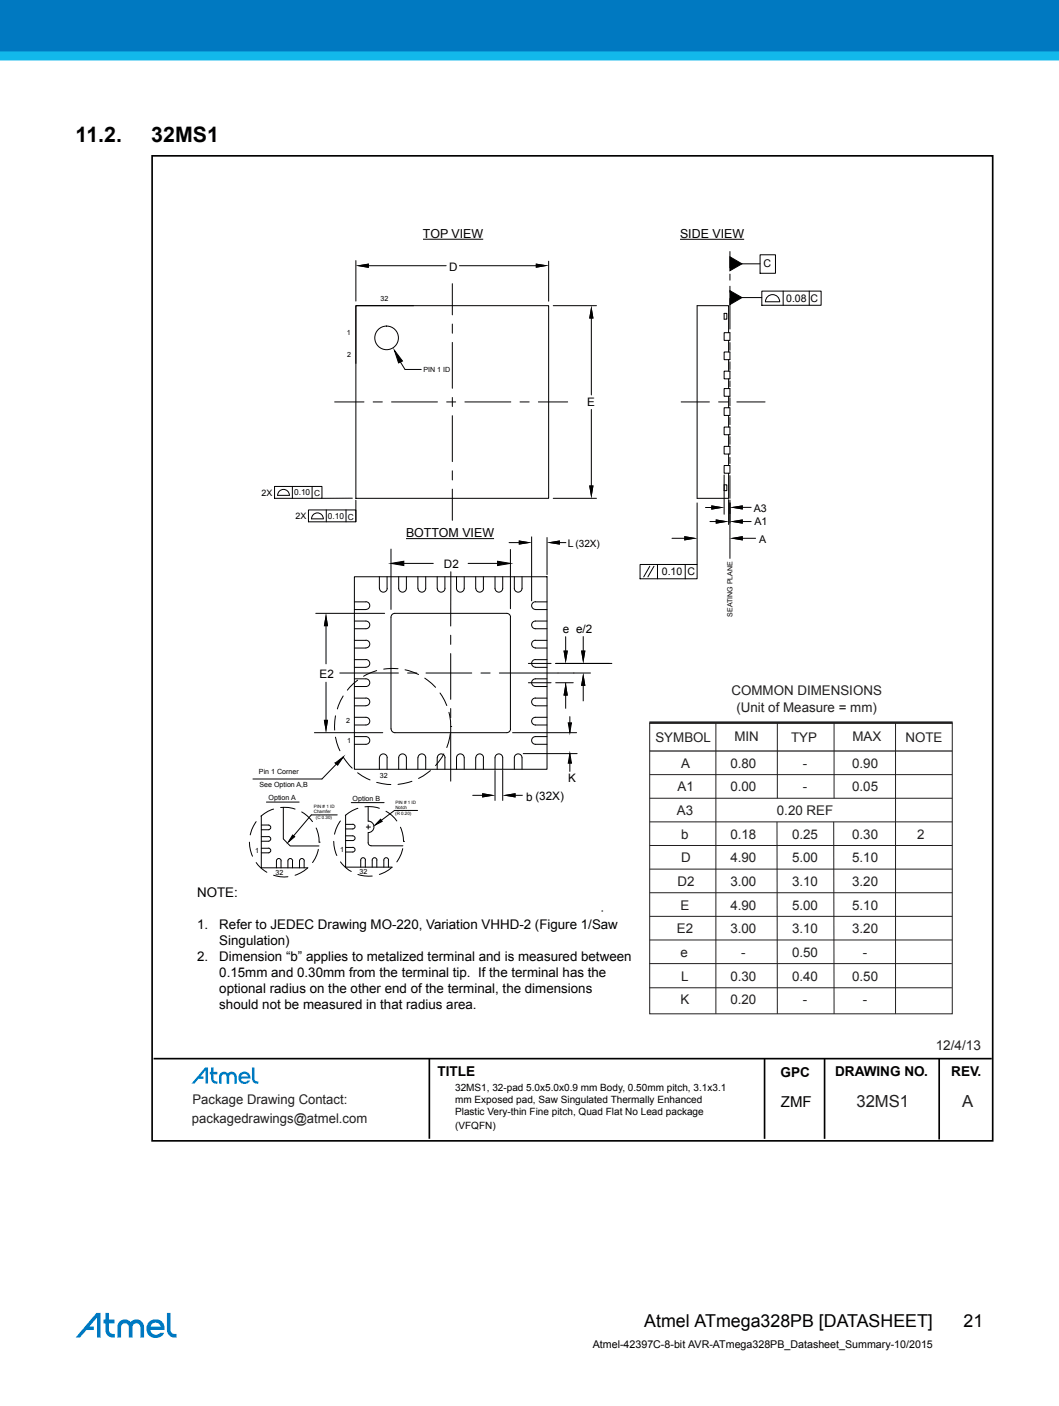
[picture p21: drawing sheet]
<svg xmlns="http://www.w3.org/2000/svg" width="210mm" height="279mm" viewBox="0 0 210 279" stroke-linecap="round" stroke-linejoin="round" font-family="sans-serif">
<defs><g id="words">
<g font-size="4.2">
<text x="15" y="28.1">11.2.</text>
<text x="30" y="28.1">32MS1</text>
</g>
<g font-size="3.5">
<text x="127.8" y="263.3">Atmel ATmega328PB [DATASHEET]</text>
<text x="191.1" y="263.3">21</text>
</g>
<g font-size="3.3" fill="#231f20">
<text x="169.8" y="219.8">32MS1</text>
<text x="190.8" y="219.8">A</text>
</g>
<text font-size="3" x="154.8" y="219.6">ZMF</text>
<text font-size="2.7" fill="#231f20" x="185.5" y="208.4">12/4/13</text>
<g font-size="2.7">
<text x="86.8" y="213.5">TITLE</text>
<text x="154.8" y="213.7">GPC</text>
<text x="165.6" y="213.5">DRAWING NO.</text>
<text x="188.6" y="213.5">REV.</text>
</g>
<g font-size="2.6" fill="#231f20">
<text x="145" y="137.9">COMMON DIMENSIONS</text>
<text x="146" y="141.2">(Unit of Measure = mm)</text>
<text x="130" y="147.3">SYMBOL</text>
<text x="145.6" y="147.1">MIN</text>
<text x="156.9" y="147.2">TYP</text>
<text x="169" y="147.1">MAX</text>
<text x="179.5" y="147.2">NOTE</text>
<text x="135.1" y="152.3">A</text>
<text x="144.8" y="152.3">0.80</text>
<text x="159.2" y="152.3">-</text>
<text x="169" y="152.3">0.90</text>
<text x="134.2" y="161.7">A3</text>
<text x="134.3" y="157">A1</text>
<text x="144.8" y="157">0.00</text>
<text x="154.1" y="161.7">0.20 REF</text>
<text x="159.2" y="157">-</text>
<text x="169" y="157">0.05</text>
<text x="135.1" y="166.4">b</text>
<text x="144.8" y="166.4">0.18</text>
<text x="157.1" y="166.4">0.25</text>
<text x="169" y="166.4">0.30</text>
<text x="181.8" y="166.4">2</text>
<text x="135.1" y="171.1">D</text>
<text x="144.8" y="171.1">4.90</text>
<text x="157.1" y="171.1">5.00</text>
<text x="169" y="171.1">5.10</text>
<text x="134.3" y="175.8">D2</text>
<text x="144.8" y="175.8">3.00</text>
<text x="157.1" y="175.8">3.10</text>
<text x="169" y="175.8">3.20</text>
<text x="134.2" y="185.2">E2</text>
<text x="135" y="180.5">E</text>
<text x="144.8" y="185.2">3.00</text>
<text x="144.8" y="180.5">4.90</text>
<text x="157.1" y="180.5">5.00</text>
<text x="157.1" y="185.2">3.10</text>
<text x="169" y="180.5">5.10</text>
<text x="169" y="185.2">3.20</text>
<text x="135" y="189.9">e</text>
<text x="147" y="189.9">-</text>
<text x="157.1" y="189.9">0.50</text>
<text x="171.1" y="189.9">-</text>
<text x="135.1" y="194.6">L</text>
<text x="144.8" y="194.6">0.30</text>
<text x="157.1" y="194.6">0.40</text>
<text x="169" y="194.6">0.50</text>
<text x="135" y="199.3">K</text>
<text x="144.8" y="199.3">0.20</text>
<text x="159.2" y="199.3">-</text>
<text x="171.1" y="199.3">-</text>
<text x="38.2" y="219">Package Drawing Contact:</text>
<text x="38.1" y="222.8">packagedrawings@atmel.com</text>
</g>
<g font-size="2.6">
<text x="39.1" y="177.9">NOTE:</text>
<text x="39.1" y="184.3">1.</text>
<text x="43.5" y="184.3">Refer to JEDEC Drawing MO-220, Variation VHHD-2 (Figure 1/Saw</text>
<text x="39.1" y="190.6">2.</text>
<text x="43.5" y="187.4">Singulation)</text>
<text x="43.5" y="190.6">Dimension “b” applies to metalized terminal and is measured between</text>
<text x="43.5" y="193.8">0.15mm and 0.30mm from the terminal tip. If the terminal has the</text>
<text x="43.5" y="197">optional radius on the other end of the terminal, the dimensions</text>
<text x="43.5" y="200.1">should not be measured in that radius area.</text>
</g>
<g font-size="2.5">
<text x="83.9" y="47.2">TOP VIEW</text>
<text x="134.9" y="47.2">SIDE VIEW</text>
<text x="80.5" y="106.6">BOTTOM VIEW</text>
</g>
<g font-size="2.3">
<text x="89.1" y="53.8">D</text>
<text x="116.5" y="80.6">E</text>
<text x="88" y="112.7">D2</text>
<text x="111.6" y="125.7">e e/2</text>
<text x="63.4" y="134.6">E2</text>
<text x="112.7" y="155.3">K</text>
<text x="104.3" y="158.9">b (32X)</text>
</g>
<g font-size="2.1">
<text x="151.4" y="53">C</text>
<text x="155.9" y="60">0.08</text>
<text x="160.7" y="60">C</text>
<text x="149.5" y="101.5">A3</text>
<text x="149.6" y="104.2">A1</text>
<text x="150.5" y="107.8">A</text>
<text x="112.6" y="108.4">L (32X)</text>
<text x="131.3" y="114.2">0.10</text>
<text x="136.3" y="114.2">C</text>
<text x="117.5" y="267.5">Atmel-42397C-8-bit AVR-ATmega328PB_Datasheet_Summary-10/2015</text>
</g>
<g font-size="2">
<text x="90.2" y="221.2">Plastic Very-thin Fine pitch, Quad Flat No Lead package</text>
<text x="90.2" y="218.8">mm Exposed pad, Saw Singulated Thermally Enhanced</text>
<text x="90.2" y="216.4">32MS1, 32-pad 5.0x5.0x0.9 mm Body, 0.50mm pitch, 3.1x3.1</text>
<text x="90.2" y="224">(VFQFN)</text>
</g>
<g font-size="1.8">
<text x="51.9" y="98.4">2X</text>
<text x="58.6" y="103">2X</text>
</g>
<g font-size="1.7">
<text x="58.3" y="98.3">0.10</text>
<text x="62.3" y="98.4">C</text>
<text x="65" y="103">0.10</text>
<text x="69" y="103.1">C</text>
</g>
<g font-size="1.4">
<text x="75.4" y="59.7">32</text>
<text x="68.8" y="66.5">1</text>
<text x="68.9" y="70.7">2</text>
<text x="84" y="73.7">PIN 1 ID</text>
<text x="145.2" y="122.4" transform="rotate(-90 145.2 122.4)">SEATING PLANE</text>
<text x="68.6" y="143.5">2</text>
<text x="68.8" y="147.4">1</text>
<text x="51.3" y="153.6">Pin 1 Corner</text>
<text x="75.3" y="154.4">32</text>
<text x="51.4" y="156.1">See Option A,B</text>
<text x="53.3" y="158.7">Option A</text>
<text x="69.9" y="159">Option B</text>
<text x="50.6" y="169.3">1</text>
<text x="54.7" y="173.6">32</text>
<text x="67.5" y="169.1">1</text>
<text x="71.3" y="173.4">32</text>
</g>
<g font-size=".9">
<text x="62.2" y="160.3">PIN # 1 ID</text>
<text x="62.2" y="161.3">Chamfer</text>
<text x="78.4" y="161.7">(R 0.20)</text>
<text x="78.4" y="159.5">PIN # 1 ID</text>
<text x="78.4" y="160.6">Notch</text>
<text x="62.6" y="162.6">(C 0.30)</text>
</g>
</g></defs>
<path d="M30.2 30.9h166.7v195.5h-166.7zM30.5 210.1h166.2M85.1 210.1v15.9M151.6 210.1v15.9M163.5 210.1v15.9M186.2 210.1v16" fill="none" stroke="#000" stroke-width=".33"/>
<path d="M128.8 153.7h60M128.8 158.4h60M128.8 143.4v57.8h60v-57.8M142 143.4v57.8M154.1 143.4v15M165.4 143.4v15M177.6 143.4v57.8M128.8 163.1h60M128.8 167.8h60M128.8 172.5h60M128.8 177.2h60M128.8 181.8h60" fill="none" stroke="#231f20" stroke-width=".2"/>
<path d="M128.8 143.4h60.1" fill="none" stroke="#231f20" stroke-width=".5"/>
<path d="M128.8 149h60" fill="none" stroke="#231f20" stroke-width=".25"/>
<g fill="#0079c0">
<path d="M50 211.8h.4v2.2a.58 .58 0 0 0 .8 .6v.5a1.05 1.05 0 0 1-1.2-1.1z"/>
<path d="M43.7 213a.98 .98 0 0 1 1.5 0 1 1 0 0 1 1.1-.3 1 1 0 0 1 .7 1v1.3h-.5v-1.3a.51 .51 0 0 0-.5-.5 .51 .51 0 0 0-.6 .5v1.3h-.4v-1.3a.51 .51 0 0 0-.6-.5 .51 .51 0 0 0-.5 .5v1.3h-.5l.1-1.5z"/>
<path d="M40.7 211.8h.6v3.2h-.5v-2.6l-1 1.2h.5v.5h-.9l-.9 .9h-.5z"/>
<path d="M41.9 211.8h.4v.9h.8v.5h-.8v.8a.58 .58 0 0 0 .8 .6v.5a1.05 1.05 0 0 1-1.2-1.1v-.8h-.3v-.5h.3z"/>
<path d="M47.9 213.3a.66 .66 0 0 1 .7-.2 .66 .66 0 0 1 .5 .5h-1.3zM47.6 213a1.25 1.25 0 0 0 .2 1.9 1.25 1.25 0 0 0 1.8-.5h-.5l-.2 .2a.7 .7 0 0 1-1.1-.5h1.9a1.21 1.21 0 0 0-.7-1.3 1.21 1.21 0 0 0-1.4 .2z"/>
</g>
<path d="M154.1 163.1v38.1M165.3 163.1l.1 38.1M128.8 191.2h60M128.8 196h60M128.8 186.5h60" fill="none" stroke="#231f20" stroke-width=".2"/>
<g fill="none" stroke="#000" stroke-width=".2">
<path d="M70.6 51.7v8M71.9 52.7h16.6M83.9 47.5h11.9zM89.7 56.3v6.2M91.1 52.7h16.4M108.8 51.8v8M134.9 47.5h12.7zM144.7 57.7l2.4 1.4-2.4 1.3zM144.7 51l2.4 1.4-2.4 1.3zM144.7 49.9v3.3M144.7 54.4v1.2M144.7 56.8v1.2"/>
<path d="M144.7 59.2v6.1M147.1 59.1h4M147.1 52.4h3.6M150.7 50.6h3.1v3.6h-3.1zM151.1 57.8h11.7v2.8h-11.7zM151.8 59.9a1.41 1.41 0 0 1 1.4-1.4 1.41 1.41 0 0 1 1.4 1.4h-2.8M155.3 57.8v2.8M160.5 57.8v2.8M66.4 79.8h5.8M70.6 60.7h38.2v38.2h-38.2zM74 79.8h1.8M77.6 79.8h9.1"/>
<path d="M78.2 69.5l1.6 2.1-.8 .4zM79.4 71.8l.9 1.5h3.2M82 60.7h-11.4v11.4M88.6 79.8h1.8M89.7 64.3v1.8M89.7 67.9v9.2M89.7 78.9v1.8M92.2 79.8h9.1M103.1 79.8h1.8M106.8 79.8h5.8M109.7 60.7h8.6M117.3 61.9v16.5"/>
<path d="M135.1 79.8h5.6M142.5 79.8h1.8M143.6 62.2h.5v1.1h-.5zM143.6 77.1h1.1v1.5h-1.1zM144.5 67.5v2.3M144.5 71.4v2.3M144.5 75.2v1.9M144.5 78.6v2.3M144.5 66v-5.3h-6.3v38.2h6.3v-5M144.7 73.6v1.6h-1.1v-1.5h1.1M144.7 69.8h-1.1v1.6h1.1M144.7 67.5v-1.5h-1.1v1.5h1.1"/>
<path d="M144.7 68v1.5M144.7 69.9v1.4M144.7 71.8v1.5M144.7 75.6v1.1M144.7 78.9v1.6M146.1 79.8h5.6M54.4 96.5h9.4v2.4h-9.4zM55.1 98.3a1.17 1.17 0 0 1 1.1-1.2 1.17 1.17 0 0 1 1.2 1.2h-2.4M58 96.5v2.4M61.9 96.5v2.4M69.9 98.9h-6.1M70.6 99.3v4.2"/>
<path d="M89.7 82.5v9.1M89.7 93.4v1.8M89.7 97.1v6.2M109.7 98.9h8.6M117.3 81.3v16.3M138.2 99.8v12.2M143.6 96.2h.5v1.2h-.5M143.6 94.2v7.8M144.5 82.4v2.3M144.5 86.3v2.3M144.5 90.1v2.3M144.5 99.2v4.9"/>
<path d="M144.7 80.9h-1.1v1.5h1.1M144.7 84.7h-1.1v1.6h1.1v-1.5M144.7 88.6v1.5h-1.1v-1.5h1.1M144.7 92.4h-1.1v1.5h1.1M144.7 81v1.4M144.7 82.8v1.5M144.7 86.6v1.6M144.7 90.8v1.2M144.7 92.4v1.4M144.7 94.4v4.5M144.7 99.2v11.6M61.2 101.2h9.4v2.3h-9.4z"/>
<path d="M62.3 102a1.17 1.17 0 0 1 1.2-.1 1.17 1.17 0 0 1 .6 1h-2.3v-.3zM64.7 101.2v2.3M68.6 101.2v2.3M70.3 114.5h38.2v38.2h-38.2zM70.3 119.4h2.3M72.6 119.4a.76 .76 0 0 1 .7 .8 .76 .76 0 0 1-.7 .7M75.2 114.5v2.3M75.3 116.7a.76 .76 0 0 0 .7 .8 .76 .76 0 0 0 .8-.8M76.8 114.5v2.3M77.5 111.8l2.6-.4v.8zM77.5 109v11.9M78.8 111.8h7.1"/>
<path d="M79.1 114.5v2.2a.76 .76 0 0 0 .7 .8 .76 .76 0 0 0 .8-.8v-2.2M80.5 106.9h17.5zM82.9 114.5v2.2a.76 .76 0 0 0 .8 .8 .76 .76 0 0 0 .7-.8v-2.2M86.7 114.5v2.2a.76 .76 0 0 0 .8 .8 .76 .76 0 0 0 .7-.8v-2.2M89.4 113.5v10.7M90.5 114.5v2.2a.76 .76 0 0 0 .8 .8 .76 .76 0 0 0 .8-.8v-2.2M92.8 111.8h7.2M94.3 114.5l.1 2.2a.76 .76 0 0 0 .7 .8 .76 .76 0 0 0 .8-.8v-2.2M98.2 114.5v2.2a.76 .76 0 0 0 .7 .8 .76 .76 0 0 0 .8-.8v-2.2M98.7 111.4l2.5 .4-2.5 .4zM100.9 107.7h3.2M101.2 109v11.8"/>
<path d="M102 114.5v2.2a.76 .76 0 0 0 .8 .8 .76 .76 0 0 0 .7-.8v-2.2M105.4 106.5v12.8M108.5 119.4h-2.3a.76 .76 0 0 0-.8 .8 .76 .76 0 0 0 .8 .7M108.5 106.6v7.5M109.8 107.7h2.5M126.9 112h11.3v2.9h-11.3zM128.9 112.4l-1.3 2.1M129.7 112.4l-1.2 2.1M130.4 112v2.9M133.3 106.8h3.7M135.9 112v2.9M139.9 100.7h2.4"/>
<path d="M140.8 103.5h2.4M146 106.8h3.8M146 103.5h3M146 100.7h3M62.6 121.7h13.7M64.6 123v8.7M64.6 135.4v8.7M67.4 133.6h11.6M68.1 138.1l-1.2 2.6M70.3 132.4h2.3M70.3 130.9h2.3M70.3 134.7h2.3"/>
<path d="M70.3 136.2h2.3M70.3 128.6h2.3M70.3 127.1h2.3M70.3 124.8h2.3M70.3 123.2h2.3M70.3 121h2.3M70.3 138.5h2.3M70.9 135l-.8 .6-1.2 1.4M72.6 130.9a.76 .76 0 0 1 .7 .7 .76 .76 0 0 1-.7 .8M72.6 134.7a.76 .76 0 0 1 .7 .8 .76 .76 0 0 1-.7 .7M72.6 127a.76 .76 0 0 1 .7 .8 .76 .76 0 0 1-.7 .8M72.6 123.2a.76 .76 0 0 1 .7 .8 .76 .76 0 0 1-.7 .8"/>
<path d="M72.6 138.5a.76 .76 0 0 1 .7 .8 .76 .76 0 0 1-.7 .7M74.7 133.1l-2.6 1.1M77.5 122.5v22.1M78.9 132.7l-2.8 .1M80.3 132.9l2.7 .9M80.8 133.6h1.9M84.2 134.6l2.2 1.8M84.5 133.6h9.1M87.3 137.5l1.3 2.5M89.4 126.1v1.8M89.4 129.7v9.1M95.4 133.6h1.8"/>
<path d="M99 133.6h18.1M101.2 122.5v22.1M101.2 122.5a.76 .76 0 0 0-.7-.8h-22.2a.76 .76 0 0 0-.8 .8M104.8 131.6h4.5M104.8 135.5h4.5M106.2 128.6h2.3M106.2 121h2.3M108.5 130.9h-2.3a.76 .76 0 0 0-.8 .7 .76 .76 0 0 0 .8 .8h2.3M108.5 127.1l-2.3-.1a.76 .76 0 0 0-.8 .8 .76 .76 0 0 0 .8 .8M108.5 123.2h-2.3a.76 .76 0 0 0-.8 .8 .76 .76 0 0 0 .8 .8h2.3M108.5 134.7h-2.3a.76 .76 0 0 0-.8 .8 .76 .76 0 0 0 .8 .7h2.3M108.5 138.5h-2.3a.76 .76 0 0 0-.8 .8 .76 .76 0 0 0 .8 .7l2.3 .1"/>
<path d="M110.2 131.6h11.1M110.2 135.5h3.5M112.2 126.3v4.1M112.2 135.5v5.1M115.7 126.3v4.1M115.7 134.8v4.3M52.8 159.2h6.5M62.3 145.4h13.6M66.5 151.4l1.6-1.2-1.1 1.6zM66.5 142l-.1 2.9M66.5 146.3l.9 2.7M67.6 150.7l-3.8 3.9h-13.6"/>
<path d="M68.1 150.2l1.7 2.2M69.7 159.3h6.5M70.3 140.1h2.3M70.3 142.3h2.3M70.3 143.9h2.3M70.3 146.2h2.3M70.3 147.7h2.3M70.9 153.3l2.5 1.5M72.6 142.3a.76 .76 0 0 1 .7 .8 .76 .76 0 0 1-.7 .8M72.6 146.2a.76 .76 0 0 1 .7 .7 .76 .76 0 0 1-.7 .8M74.7 155.3l2.8 .4M75.2 150.4v2.3"/>
<path d="M75.3 150.4a.76 .76 0 0 1 .7-.8 .76 .76 0 0 1 .8 .8M76.8 150.4v2.3M77.6 144.6a.76 .76 0 0 0 .7 .8h22.2a.76 .76 0 0 0 .7-.8M80.6 152.7v-2.3a.76 .76 0 0 0-.8-.8 .76 .76 0 0 0-.7 .8v2.3M81.7 155l-2.8 .7M84.4 152.7v-2.3a.76 .76 0 0 0-.7-.8 .76 .76 0 0 0-.8 .8v2.3M85.4 152.9l-2.4 1.6M88 149.6l-1.6 2.3M88.2 152.7v-2.3a.76 .76 0 0 0-.7-.8 .76 .76 0 0 0-.8 .8v2.3M89 141.3l.3 1.8 .1 1.1M89.3 145.6l-.7 2.7M89.4 144.2h.1"/>
<path d="M89.4 140.6v1.8M89.4 144.2v10.8M90.5 152.7v-2.3a.76 .76 0 0 1 .8-.8 .76 .76 0 0 1 .8 .8v2.3M93.7 157.8h3.2M94.3 152.7l.1-2.3a.76 .76 0 0 1 .7-.8 .76 .76 0 0 1 .8 .8v2.3M98.2 152.7v-2.3a.76 .76 0 0 1 .7-.8 .76 .76 0 0 1 .8 .8v2.3M98.2 152.9v5.9M99.7 152.9v5.9M101 157.8h2.7M101.6 145.4h12.7M102 152.7v-2.3a.76 .76 0 0 1 .8-.8 .76 .76 0 0 1 .7 .8v2.3M103.8 149.5h10.6"/>
<path d="M108.5 142.3h-2.3a.76 .76 0 0 0-.8 .8 .76 .76 0 0 0 .8 .8h2.3M108.5 146.2h-2.3a.76 .76 0 0 0-.8 .7 .76 .76 0 0 0 .8 .8h2.3M112.7 143.4h.6l-.3 1.9zM113 149.5l.3 1.9h-.6zM113 142.2v2.2M113 150.5v2.6M49.5 167.1l.2 1.7 .4 1.1M50.8 163l-.9 1.7-.3 1M50.8 171.2a6.3 6.3 0 0 0 2.1 1.9M51.8 163.7h1.4M51.8 166h1.4M51.8 168.3h1.4"/>
<path d="M51.8 161.9v10.3h9.3M51.8 164.7h1.4M51.8 166.9h1.4M51.8 169.2h1.4M53.2 163.7a.47 .47 0 0 1 .5 .5 .47 .47 0 0 1-.5 .5M53.2 166a.47 .47 0 0 1 .5 .5 .47 .47 0 0 1-.5 .4M53.2 168.3a.47 .47 0 0 1 .5 .5 .47 .47 0 0 1-.5 .4M54.3 160.6a5.9 5.9 0 0 0-2.5 1.4M54.3 173.7a6.4 6.4 0 0 0 2.8 .3M55.6 160.2a6.1 6.1 0 0 1 2.9 .4M55.7 170.8v1.4M55.8 170.8a.47 .47 0 0 0-.5-.4 .47 .47 0 0 0-.5 .4v1.4"/>
<path d="M56.2 160.2v6.3l1.3 1.4h5.8M58 170.8v1.4M58 170.8a.47 .47 0 0 0-.4-.4 .47 .47 0 0 0-.5 .4v1.4M58 165.7l.4 .3-1.2 1.1zM59.8 161.1a6.8 6.8 0 0 1 2.2 1.9M60.3 172.2v-1.4a.47 .47 0 0 0-.4-.4 .47 .47 0 0 0-.5 .4v1.4M61 172.2l-1.4 1-1.1 .5M62.7 164.3a6.5 6.5 0 0 1 .6 2.8M63.1 168.5a5.9 5.9 0 0 1-1.1 2.7M63.3 167.1h.1M66.2 167a7 7 0 0 0 .6 2.8M66.9 161.7h-5.2l-4.2 5"/>
<path d="M67.5 162.9l-.5 .8-.7 1.8M67.5 171a6.3 6.3 0 0 0 2.2 1.9M68.5 161.8v10.3h9.3M68.5 165.9h1.4a.47 .47 0 0 1 .5 .4 .47 .47 0 0 1-.5 .5h-1.4M68.5 168.2l1.4-.1a.47 .47 0 0 1 .5 .5 .47 .47 0 0 1-.5 .5h-1.4M68.5 163.6h1.4M69.9 163.6a.47 .47 0 0 1 .5 .4 .47 .47 0 0 1-.5 .5h-1.4M71 160.4l-1.1 .4-1.4 1M71 173.5a6.9 6.9 0 0 0 2.8 .3M72.4 160.1a6.4 6.4 0 0 1 2.8 .3M72.4 170.7v1.4M72.5 170.7a.47 .47 0 0 0-.5-.5 .47 .47 0 0 0-.5 .5v1.4"/>
<path d="M72.6 164.1h.9M73 160.1v2.8a1.14 1.14 0 0 1 1.2 1.2 1.14 1.14 0 0 1-1.2 1.1v2.1M73 167.2a.58 .58 0 0 0 .6 .6M73 163.7v.8M73.6 167.8h6.3M74.7 170.7v1.4M74.7 170.7a.47 .47 0 0 0-.4-.5 .47 .47 0 0 0-.5 .5v1.4M75.5 162.6l.3 .4-1.5 .7zM76.1 172.1v-1.4a.47 .47 0 0 1 .5-.5 .47 .47 0 0 1 .5 .5l-.1 1.4M76.5 161a6.1 6.1 0 0 1 2.2 1.9M77.7 172.1a6.3 6.3 0 0 1-2.5 1.4M79.4 164.1a7 7 0 0 1 .6 2.9"/>
<path d="M79.9 168.4l-.3 1-.9 1.6M80 167h.1M82.8 160.8h-4.6l-3.4 2.6M119.3 180.8h.1"/>
<circle cx="76.7" cy="67" r="2.34"/>
</g>
<g fill="#000">
<path d="M70.6 52.7l2.5-.4v.9zM106.3 52.3l2.5 .4-2.5 .4zM144.7 51l2.4 1.4-2.4 1.3zM78.2 69.5l1.6 2.1-.8 .4zM117.3 60.7l.4 2.5h-.9zM144.7 57.7l2.4 1.4-2.4 1.3zM116.8 96.3h.9l-.4 2.6zM77.5 111.8l2.6-.4v.8zM98.7 111.4l2.5 .4-2.5 .4zM102.9 107.2l2.5 .5-2.5 .4zM108.5 107.7l2.5-.5v.9zM135.7 106.4l2.5 .4-2.5 .4z"/>
<path d="M141.1 100.3l2.5 .4-2.5 .4zM141.9 103.1l2.6 .4-2.6 .4zM144.7 106.8l2.6-.4v.8zM144.7 103.5l2.6-.4v.8zM144.7 100.7l2.6-.4v.8zM64.6 121.7l.5 2.6h-.9zM112.2 135.5l.4 2.5h-.9zM111.7 129.1h.9l-.4 2.5zM115.7 133.6l.4 2.5h-.9zM115.2 129.1h.9l-.4 2.5zM64.2 142.8h.9l-.5 2.6zM66.5 151.4l1.6-1.2-1.1 1.6z"/>
<path d="M95.6 157.4l2.6 .4-2.6 .5zM99.7 157.8l2.5-.4v.9zM112.7 143.4h.6l-.3 1.9zM113 149.5l.3 1.9h-.6zM58 165.7l.4 .3-1.2 1.1zM75.5 162.6l.3 .4-1.5 .7z"/>
</g>
<path d="M0 0h210v10.2h-210z" fill-rule="evenodd" fill="#0079c1"/>
<path d="M0 11.1h210" fill="none" stroke="#12b8eb" stroke-width="1.8"/>
<g fill="#0078c1">
<path d="M33.1 260.5h.7v3.4a.88 .88 0 0 0 1.2 .8v.7a1.59 1.59 0 0 1-1.9-1.5z"/>
<path d="M23.7 262.3a1.49 1.49 0 0 1 2.2 .1 1.51 1.51 0 0 1 1.7-.5 1.51 1.51 0 0 1 1 1.5v2h-.8v-2a.77 .77 0 0 0-.7-.8 .77 .77 0 0 0-.8 .8v2h-.8v-2a.77 .77 0 0 0-.7-.8 .77 .77 0 0 0-.8 .8v2h-.7v-2.2z"/>
<path d="M19.1 260.5h.9v4.9h-.8v-4l-1.5 1.8h.9v.7h-1.5l-1.2 1.5h-.9z"/>
<path d="M20.9 260.5h.7v1.4h1.1v.7h-1.1v1.3a.87 .87 0 0 0 1.2 .8v.7a1.58 1.58 0 0 1-1.9-1.5v-1.3h-.4v-.7h.4z"/>
<path d="M29.5 262.3a1.88 1.88 0 0 0 .3 2.9 1.88 1.88 0 0 0 2.7-.7h-.7a1.11 1.11 0 0 1-1.2 .3 1.11 1.11 0 0 1-.7-.9h2.7a1.82 1.82 0 0 0-.9-2 1.82 1.82 0 0 0-2.2 .4zM30.2 262.7a1 1 0 0 1 1.6 .6h-1.9z"/>
</g>
<use href="#words"/>
</svg>
